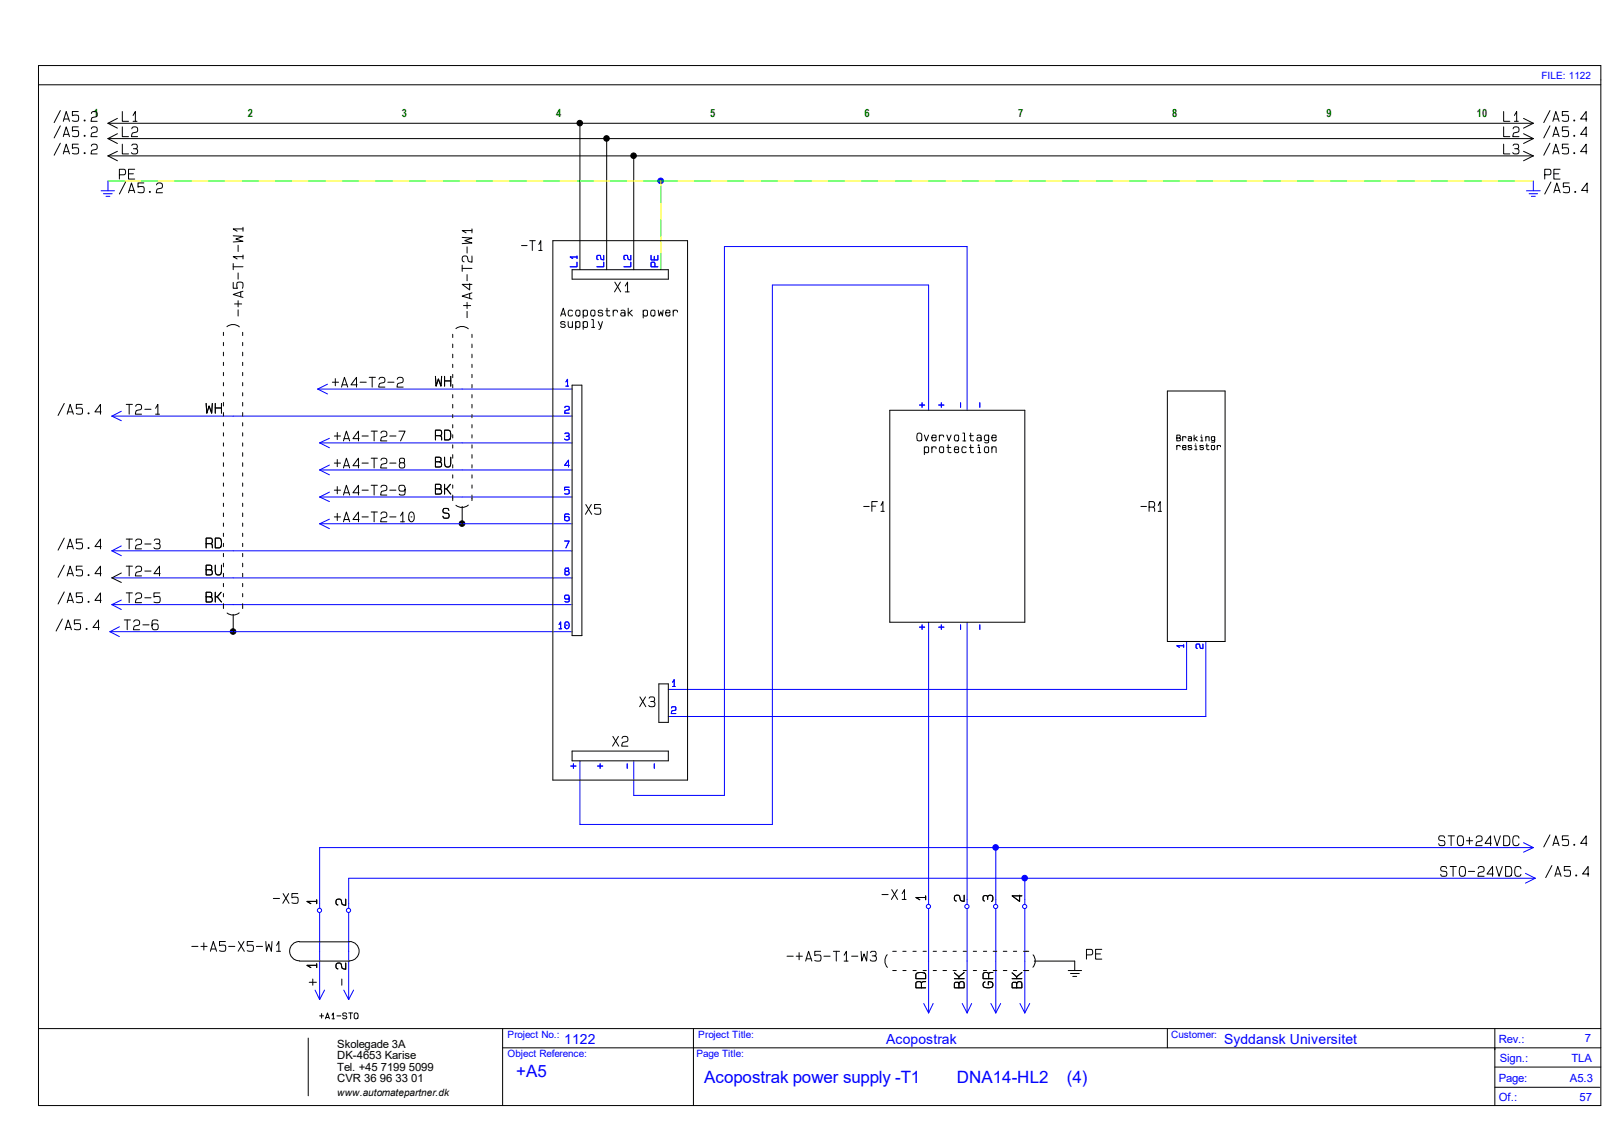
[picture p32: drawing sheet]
<svg xmlns="http://www.w3.org/2000/svg" width="420mm" height="297mm" viewBox="0 0 420 297" stroke-linecap="round" stroke-linejoin="round" font-family="sans-serif">
<defs><g id="words">
<g font-size="4.4" fill="#00f">
<text x="134" y="279.5">+A5</text>
<text x="182.8" y="281.3">Acopostrak power supply -T1</text>
<text x="248.3" y="281.3">DNA14-HL2</text>
<text x="276.9" y="281.3">(4)</text>
</g>
<g font-size="3.6" fill="#00f">
<text x="146.5" y="271">1122</text>
<text x="230" y="271">Acopostrak</text>
<text x="317.8" y="271">Syddansk Universitet</text>
</g>
<g font-size="2.9" fill="#008000">
<text x="24.3" y="30.5">1</text>
<text x="64.3" y="30.5">2</text>
<text x="104.3" y="30.5">3</text>
<text x="144.4" y="30.5">4</text>
<text x="184.3" y="30.5">5</text>
<text x="224.4" y="30.5">6</text>
<text x="264.3" y="30.5">7</text>
<text x="304.3" y="30.5">8</text>
<text x="344.3" y="30.5">9</text>
<text x="383.4" y="30.5">10</text>
</g>
<g font-size="2.9">
<text x="87.5" y="272">Skolegade 3A</text>
<text x="87.5" y="275">DK-4653 Karise</text>
<text x="87.5" y="278">Tel. +45 7199 5099</text>
<text x="87.5" y="281">CVR 36 96 33 01</text>
</g>
<g font-size="2.9" fill="#00f">
<text x="389" y="270.8">Rev.:</text>
<text x="389.3" y="275.8">Sign.:</text>
<text x="407.9" y="275.8">TLA</text>
<text x="411.4" y="270.5">7</text>
<text x="389" y="281">Page:</text>
<text x="407.5" y="281">A5.3</text>
<text x="389" y="285.8">Of.:</text>
<text x="410" y="285.8">57</text>
</g>
<g font-size="2.6" fill="#00f">
<text x="400.1" y="20.4">FILE: 1122</text>
<text x="131.7" y="269.5">Project No.:</text>
<text x="181.3" y="269.5">Project Title:</text>
<text x="304" y="269.5">Customer:</text>
<text x="131.7" y="274.5">Object Reference:</text>
<text x="180.8" y="274.5">Page Title:</text>
</g>
<text font-size="2.6" x="87.5" y="284.5">www.automatepartner.dk</text>
</g></defs>
<g fill="none" stroke="#000" stroke-width=".26">
<path d="M10 17h405.5v270h-405.5zM10 22h405.5M10 267h405.5M80 269.5v15M130.5 267v20M130.5 272h285M180 267v20M303 267v5M388 277h27.5M388 267v20M388 282.3h27.3"/>
<circle cx="119.9" cy="135.9" r=".72"/>
<circle cx="60.5" cy="164" r=".72"/>
</g>
<g fill="#000">
<circle cx="119.9" cy="135.9" r=".72"/>
<circle cx="60.5" cy="164" r=".72"/>
</g>
<circle cx="266" cy="228" r=".72" fill="#00f"/>
<circle cx="266" cy="228" r=".72" fill="none" stroke="#00f" stroke-width=".26"/>
<circle cx="258.4" cy="220" r=".72" fill="#00f"/>
<circle cx="258.4" cy="220" r=".72" fill="none" stroke="#00f" stroke-width=".26"/>
<circle cx="171.5" cy="46.9" r=".72" fill="#00f"/>
<g fill="none" stroke="#00f" stroke-width=".26">
<path d="M26.2 49.5h3.5M26.8 50.3h2.3M27.5 51h1M28 47v2.5M396.2 49.5h3.6M396.9 50.3h2.2M397.5 51h1M398 47v2.5M149.8 68.1v1.2h-1.8M149.8 66.7h-1.8l.7 .4M149.8 66.5v.6M156.7 68.1v1.2h-1.8"/>
<path d="M156.7 66.3v1.2l-.7-.2-.1-.8-.3-.2a.58 .58 0 0 0-.7 .4 .58 .58 0 0 0 .4 .7M163.7 68.1v1.2h-1.7M163.7 66.3v1.2l-.6-.2-.2-.8-.3-.2a.58 .58 0 0 0-.6 .4 .58 .58 0 0 0 .3 .7M169 66.3v1.2h1.8v-1.2M169.8 66.5v1M170 69.3v-1l-.2-.2h-.6l-.2 .1v1.1h1.8M85 99.7l-2.5 1.3M146.9 99.1l.4-.6v1.7M29 108h119.5M29 108l2.5 1.2M31.5 106.8l-2.5 1.2M82.5 101h66"/>
<path d="M82.5 101l2.5 1.3M83 115h65.5M83 115l2.5 1.2M85.5 113.8l-2.5 1.2M146.6 105.8a.61 .61 0 0 1 .8-.3 .61 .61 0 0 1 .3 .8l-1 .3-.1 .7h1.1M146.6 112.6l.1-.2h.9l.1 .4-.1 .4-.6 .1M146.9 100.2h.7M147.3 113.3l.4 .2a.65 .65 0 0 1-.3 .8 .65 .65 0 0 1-.8-.3M238.7 105.2h1.3M239.4 104.6v1.1M241 106.5v-32.5h-40.5v140h-50v-16.5M243.7 105.2h1.3"/>
<path d="M244.3 104.6v1.1M249.3 104.6v1.1M251 106.5v-42.5h-63v142.5h-23.5v-9M254.3 104.6v1.1M83 122h65.5M83 129h65.5M83 136h65.5M83 122l2.5 1.3M83 129l2.5 1.2M83 136l2.5 1.2M85.5 120.7l-2.5 1.3M85.5 127.8l-2.5 1.2"/>
<path d="M85.5 134.8l-2.5 1.2M147.7 120.8h-1.1l1-1.3v1.7M147.7 126.5h-1.1v.8l.3-.2 .8 .2v.8l-.3 .2-.8-.1M147.7 133.6l-.1-.2h-.9l-.1 .5v1.1l.4 .2 .7-.2v-.7l-.1-.1-.7-.1-.3 .4M29 143h119.5M29 150h119.5M29 157h119.5M29 143l2.5 1.3M29 157l2.5 1.2M31.5 141.7l-2.5 1.3M31.5 155.8l-2.5 1.2M146.6 140.5h1.1l-.8 1.7"/>
<path d="M147 148.3l-.4 .2v.6l.8 .2 .3-.2v-.4l-.1-.4h-.3M147.7 155.2l-.1 .3h-.9l-.1-.3 .1-.7h.9l.1 1.6-.3 .2-.8-.2M28.5 164h120M28.5 164l2.5 1.3M31 162.7l-2.5 1.3M145.1 162.1l.4-.6v1.7M145.1 163.2h.7M146.7 161.6l.2-.1a.91 .91 0 0 1 .9 .7 .91 .91 0 0 1-.6 1l-.6-.4zM147.1 162.3h.1M174.6 177.1l.4-.7v1.8M174.6 178.2h.7M238.7 162.8h1.3"/>
<path d="M239.4 162.2v1.2M241 161.5v73.3M243.7 162.8h1.3M244.3 162.2v1.2M249.3 162.2v1.2M251 161.5v73.3M254.3 162.2v1.2M307.3 167.6h-1.8l.7 .5M307.3 167.4v.7M308 166.5v12.5h-134.5M312.3 167.2v1.2l-.7-.2-.2-.8-.3-.2a.58 .58 0 0 0-.6 .4 .58 .58 0 0 0 .3 .7M313 166.5v19.5h-139.5"/>
<path d="M148.2 198.9h1.3M148.8 198.3v1.2M155.1 198.9h1.4M155.8 198.3v1.2M162.8 198.3v1.2M169.8 198.3v1.2M174.3 183.8a.61 .61 0 0 1 .8-.3 .61 .61 0 0 1 .3 .8l-1 .3-.2 .7h1.2M395.5 218.8l2.5 1.2M83 237v22.5M90.5 237v22.5M241 236.1v26.9M251 236.1v26.9"/>
<path d="M258.5 220v14.8M258.5 236.1v26.9M266 228v6.8M266 236.1v26.9M396 226.7l2.5 1.3M398 220h-315v15.8M398 220l-2.5 1.2M398.5 228h-308v7.8M398.5 228l-2.5 1.3M81.8 257l1.2 2.5M84.2 257l-1.2 2.5M89.2 257l1.3 2.5"/>
<path d="M91.8 257l-1.3 2.5M239.8 260.5l1.2 2.5M242.2 260.5l-1.2 2.5M249.8 260.5l1.2 2.5M252.2 260.5l-1.2 2.5M257.2 260.5l1.3 2.5M259.8 260.5l-1.3 2.5M264.8 260.5l1.2 2.5M267.3 260.5l-1.3 2.5"/>
<circle cx="171.5" cy="46.9" r=".72"/>
<circle cx="147.1" cy="147.9" r=".52"/>
<circle cx="82.9" cy="236.3" r=".55"/>
<circle cx="90.5" cy="236.3" r=".55"/>
<circle cx="241" cy="235.3" r=".55"/>
<circle cx="251" cy="235.3" r=".55"/>
<circle cx="258.4" cy="235.3" r=".55"/>
<circle cx="266" cy="235.3" r=".55"/>
</g>
<g fill="#000">
<circle cx="150.5" cy="32" r=".72"/>
<circle cx="157.4" cy="35.9" r=".72"/>
<circle cx="164.5" cy="40.4" r=".72"/>
</g>
<g fill="none" stroke="#000" stroke-width=".26">
<path d="M15.7 28.7l-1.6 3.1M15.7 32.7l-1.6 3.1M15.7 37.2l-1.6 3.1M16.4 31.5l.8-2.5 .8 2.5M16.4 35.5l.8-2.6 .8 2.6M16.4 40l.8-2.6 .8 2.6M16.6 30.9h1.3M16.6 34.9h1.3M16.6 39.4h1.3M20.3 29h-1.5v1.1l.5-.2 1 .2v1.1a1.19 1.19 0 0 1-1.5 .1M20.3 32.9h-1.5v1.1l.5-.1 1 .1v1.2a1.19 1.19 0 0 1-1.5 .1M20.3 37.4h-1.5v1.1l.5-.1 1 .1v1.2a1.19 1.19 0 0 1-1.5 .1"/>
<path d="M23.7 29.5l.1-.3a.87 .87 0 0 1 1.4 .3v.5l-.2 .3-1.1 .3-.3 .9h1.6M23.7 33.4l.1-.2a.87 .87 0 0 1 1.4 .2v.6l-.2 .3-1.1 .2-.3 1h1.6M23.7 37.9l.1-.2a.87 .87 0 0 1 1.4 .2v.5l-.2 .4-1.1 .2-.3 1h1.6M28 32h370M28 36h370M28 32l2.5 1.3M28 36l2.5 1.3M30.5 30.7l-2.5 1.3M30.5 34.7l-2.5 1.3M30.5 39.3l-2.5 1.2M31.7 29v2.5h1.7M31.7 32.9v2.6h1.7"/>
<path d="M31.7 37.4v2.6h1.7M34.2 33.4l.1-.2a.87 .87 0 0 1 1.4 .2v.6l-.2 .3-1.1 .2-.3 1h1.6M34.2 37.8l.3-.4h.7l.3 .1 .1 .4a.49 .49 0 0 1-.4 .7h-.6M34.5 30l.6-1v2.5M34.5 31.5h1.1M35.2 38.6a.7 .7 0 0 1 .6 .7 .7 .7 0 0 1-.6 .7l-.9-.1-.2-.3M150.5 32v38M157.5 36v34M390.3 29v2.5h1.6M390.3 32.9v2.6h1.6M390.3 37.4v2.6h1.6M392.8 33.4l.1-.2a.87 .87 0 0 1 1.4 .2v.6l-.3 .3-1.1 .2-.2 1h1.6"/>
<path d="M392.8 37.8l.3-.4h.7l.2 .1 .2 .4a.49 .49 0 0 1-.4 .7h-.6M393.1 30l.6-1v2.5M393.1 31.5h1M393.8 38.6a.7 .7 0 0 1 .5 .7 .7 .7 0 0 1-.5 .7l-.9-.1-.2-.3M395.5 30.7l2.5 1.3M395.5 34.7l2.5 1.3M395.5 39.3l2.5 1.2M398 32l-2.5 1.3M398 36l-2.5 1.3M402.3 28.7l-1.6 3.1M402.3 32.7l-1.6 3.1M402.3 37.2l-1.6 3.1"/>
<path d="M403.1 31.5l.8-2.5 .8 2.5M403.1 35.5l.8-2.6 .8 2.6M403.1 40l.8-2.6 .8 2.6M403.3 30.9h1.2M403.3 34.9h1.2M403.3 39.4h1.2M407.1 29h-1.5v1.1l.5-.2 1 .2v1.1a1.19 1.19 0 0 1-1.5 .1M407.1 32.9h-1.5v1.1l.5-.1 1 .1v1.2a1.19 1.19 0 0 1-1.5 .1M407.1 37.4h-1.5v1.1l.5-.1 1 .1v1.2a1.19 1.19 0 0 1-1.5 .1M411.9 30.9h-1.6l1.4-1.9v2.5M411.9 34.9h-1.6l1.4-2v2.6M411.9 39.4h-1.6l1.4-2v2.6"/>
<path d="M28 40.5h370M28 40.5l2.5 1.2M31 45.4l1.4-.1 .2-.3-.2-1-1.4-.1v2.6M32.6 47.2l-1.6 3.2M33.4 45.1h1.2M33.4 50l.7-2.5 .9 2.5M33.5 49.4h1.3M35 43.9h-1.6v2.6h1.6M37.3 47.5h-1.5v1.1l.5-.2 1 .2v1.2a1.19 1.19 0 0 1-1.5 .1M40.6 48l.1-.2a.87 .87 0 0 1 1.5 .2v.5l-.3 .4-1.1 .2-.2 .9h1.6M63.1 59.4h-2.6l1.1 .6M63.1 59v1"/>
<path d="M122.5 59.9h-2.5l1 .6M122.5 59.4v1.1M164.5 40.5v29.5M398 40.5l-2.5 1.2M401 45.4l1.4-.1 .2-.3-.2-1-1.4-.1v2.6M402.6 47.2l-1.6 3.2M403.4 45.1h1.2M403.4 50l.7-2.5 .9 2.5M403.5 49.4h1.3M405 43.9h-1.6v2.6h1.6M407.3 47.5h-1.5v1.1l.5-.2 1 .2v1.2a1.19 1.19 0 0 1-1.5 .1M412.2 49.4h-1.7l1.5-1.9v2.5"/>
<path d="M60.5 73.3v1.5h1.1l-.1-.5 .1-1h1.2a1.19 1.19 0 0 1 .1 1.5M60.5 68.4v1.6M60.5 69.3h2.6M60.5 61.2l2.6 .2-1.9 .7 1.9 .6-2.6 .1M60.9 78.9h1.8M61.8 78.1v1.6M61.8 70.9v1.6M61.8 63.7v1.6M62.5 75.8v1.2M63.1 75.6l-2.6 .9 2.6 .7M63.1 66.6h-2.6l1.1 .6M63.1 66.2v1"/>
<path d="M120 68.8v1.6M120 69.7h2.5M120 61.6l2.5 .2-1.9 .7 1.9 .6-2.5 .1M120.3 79.3h1.9M121.2 78.5v1.6M121.2 71.3v1.6M121.2 64.1v1.6M121.9 76.2v1.3M121.9 73.7v1.6l-1.9-1.5h2.5M122.5 76l-2.5 .9 2.5 .7M122.5 66.5v1.6l-.9-.3-.4-1.3h-.7l-.4 .2a.86 .86 0 0 0 .4 1.3M135.4 63.8h1.4"/>
<path d="M137.5 62.5h1.4M138.2 62.5v2.5M139.9 63.5l.5-1v2.5M139.9 65h.8M143.5 62.5h35v140h-35zM148.5 70h25v2.5h-25zM159.6 73.2l1.5 2.6M161 73.2l-1.5 2.6M162.3 74.3l.6-1.1v2.6M162.3 75.8h1M58 86.3v.8M58 88.9v.8"/>
<path d="M58 91.4v1M58 94.1v.8M58 96.7v.8M58 99.3v.9M58.9 84.8a2.5 2.5 0 0 1 3.2 .1M61.8 80.4v1.6M63 86.3v.8M63 88.9v.8M63 91.4v1M63 94.1v.8M63 96.7v.8M63 99.3v.9"/>
<path d="M86.3 99.2h1.6M87 98.3v1.9M88.8 99.9h1.3M92.7 99.9h-1.6l1.4-1.9v2.5M93.5 99.2h1.6M95.8 98h1.7M96.6 98v2.5M98.4 98.5l.1-.3a.87 .87 0 0 1 1.4 .3v.5l-.2 .3-1.1 .3-.3 .9h1.6M100.7 99.2h1.6M103.1 98.5l.1-.3a.87 .87 0 0 1 1.4 .3v.5l-.2 .3-1.1 .3-.3 .9h1.6M113 97.7l.2 2.5 .6-1.8 .7 1.8 .1-2.5M115.4 97.7v2.5"/>
<path d="M115.4 98.9h1.6M117 97.7v2.5M117.5 86.8v.8M117.5 89.3v1M117.5 91.9v1M117.5 94.6v.8M117.5 97.2v.8M117.5 99.8v.9M118.3 85.3a2.5 2.5 0 0 1 3.3 .1M121.2 80.9v1.6M122.5 86.8v.8M122.5 89.3v1"/>
<path d="M122.5 91.9v1M122.5 94.6v.8M122.5 97.2v.8M122.5 99.8v.9M145.5 82l.7-2 .6 2M145.7 81.5h.9M146.6 83.7l-.3-.2h-.4l-.4 .2 .2 .5h.9l.1 .3-.1 .4-.7 .1-.4-.3M147.5 83.5l.2 1.4h.8l.1-.4M148.5 100h2.5v65h-2.5zM148.6 80.8l-.3-.3h-.5l-.3 .5 .2 1h.6l.3-.2M148.6 83.5v1.5M149.4 84l.4-.5 .7 .1v1.2l-.3 .2h-.4l-.4-.5"/>
<path d="M149.4 83.5v2M149.6 80.6h.9v1.4h-.9l-.2-.5zM151.4 81l.3-.5h.4l.4 .3-.1 1.2h-.7l-.3-.5M151.4 80.5v2.1M151.4 84l.3-.5 .7 .1 .1 1.2-.4 .2h-.4l-.3-.5M151.4 83.5v2M153.5 80.6h.8v1.4h-.8l-.2-.5zM153.6 85h.7M153.6 83h.4v2M155.3 83.5l.7 1.5M156.4 80.8l-.4-.3h-.4l-.3 .3 .1 .4 .9 .1 .2 .2-.2 .5h-.7l-.3-.3M156.4 83.5l-.5 1.7-.5 .3"/>
<path d="M157.2 80.7h1M157.6 80v1.9l.3 .1h.4M159.2 81l.3-.5 .7 .1 .1 .4M159.2 80.5v1.5M161.2 80.7l.6-.2 .4 .3v1.2M162.2 81.5l-.1-.3h-.8l-.2 .3 .4 .5h.6l.1-.3M163.1 80v2M163.1 81.2h.2l.9 .8M164.1 80.5l-.8 .7M167 81l.3-.5h.4l.4 .3-.1 1.2h-.7l-.3-.5M167 80.5v2.1M169.1 80.6h.8v1.4h-.8l-.2-.5z"/>
<path d="M170.9 80.5l.2 1.5 .4-1.1 .5 1.1 .1-1.5M172.8 81.2h1.1v-.4l-.3-.3-.6 .1-.2 .4 .1 .8 .2 .2h.5h.2l.1-.5M174.8 81l.3-.5 .7 .1 .1 .4M174.8 80.5v1.5M16.7 104.7l-1.6 3.2M17.4 107.5l.8-2.5 .8 2.5M17.6 106.9h1.3M21.3 105h-1.5v1.1l.5-.2 1 .2v1.2a1.19 1.19 0 0 1-1.5 .1M26.2 106.9h-1.6l1.5-1.9v2.5M32.8 105h1.6M33.5 105v2.5M35.2 105.5l.1-.3a.87 .87 0 0 1 1.4 .3v.5l-.2 .3-1.1 .3-.3 .9h1.6"/>
<path d="M37.6 106.3h1.6M40.4 106l.6-1v2.5M40.4 107.5h1M53.5 104.7l.2 2.6 .6-1.9 .6 1.9 .2-2.6M55.9 104.7v2.6M55.9 105.9h1.6M57.5 104.7v2.6M58 101.9v.9M58 104.5v.9M58 107.1v.9M58 109.7v.9M58 112.4v.8"/>
<path d="M58 115v.8M58 117.5v.9M63 101.9v.9M63 104.5v.9M63 107.1v.9M63 109.7v.9M63 112.4v.8M63 115v.8M63 117.5v.9M86.8 113.2h1.6M87.5 112.3v1.8M87.5 119.3v1.9"/>
<path d="M88.6 100.5l.8-2.5 .9 2.5M89.2 114.5l.7-2.6 .9 2.6M89.3 113.9h1.3M93.2 113.9h-1.6l1.4-2v2.6M94 113.2h1.6M96.4 111.9h1.6M96.4 119h1.6M97.1 111.9v2.6M97.1 119v2.5M98.9 112.4l.1-.2a.87 .87 0 0 1 1.4 .2v.5l-.2 .4-1.1 .2-.3 1h1.6M98.9 119.5l.1-.3a.87 .87 0 0 1 1.4 .3v.5l-.2 .3-1.1 .3-.3 .9h1.6M101.2 113.2h1.6"/>
<path d="M103.5 111.9h1.7l-1.2 2.6M103.7 119.2l.4-.2h.5a.68 .68 0 0 1 0 1.1l-.9-.1zM113 119.9h1l.5-.2v-.2a.52 .52 0 0 0-.4-.8h-1.1v2.5h1a.68 .68 0 0 0 .6-.6 .68 .68 0 0 0-.6-.7M113 113.1l1.5-.1 .1-.3-.1-.9-1.5-.1v2.5M114.2 113.1l.4 .3v.8M115.4 118.7v1.6a.82 .82 0 0 0 .8 1 .82 .82 0 0 0 .8-1v-1.6M115.4 111.7l1.3 .1 .2 .4 .1 1.1a.78 .78 0 0 1-.6 .9h-1zM117.5 102.4v.9M117.5 105v.9M117.5 107.6v.9M117.5 110.2v.9M117.5 112.9v.8"/>
<path d="M117.5 115.5v.8M117.5 118v1M122.5 102.4v.9M122.5 105v.9M122.5 107.6v.9M122.5 110.2v.9M122.5 112.9v.8M122.5 115.5v.8M122.5 118v1M231 106.5h35v55h-35zM238.1 112.7l.2-.2a.65 .65 0 0 1 .7 0 .65 .65 0 0 1 .3 .7l-.1 1.1-.4 .2-.5-.1-.3-.7zM239.9 112.9l.6 1.6 .5-1.6"/>
<path d="M239.9 116.5l.4-.5 .7 .1v.1v1.2l-.7 .1-.4-.5M239.9 116v2M241.9 113.6h1.1v-.4l-.3-.3-.6 .1-.2 .5 .1 .7 .2 .3h.5l.2-.1 .1-.4M241.9 116.5l.3-.5 .7 .1 .1 .4M241.9 116v1.5M243.8 113.5l.4-.6 .7 .1v.5M243.8 112.9v1.6M244 116.1h.9v1.3h-.9l-.2-.4zM245.8 112.9l.5 1.6 .6-1.6M245.8 116.2h1M246.1 115.5v1.8l.4 .2 .4-.1M247.7 116.7h1.1v-.6l-.3-.1-.6 .1-.2 .9 .4 .5 .7-.1v-.4"/>
<path d="M247.9 113h.9v1.4h-.9l-.2-.4zM249.9 114.5h.8M249.9 112.4h.5v2.1M250.8 116.2l-.1-.1-.7-.1-.3 .5 .2 .9 .5 .1 .4-.2M251.6 113.1h1M251.6 116.2h1M252 112.4v1.9l.3 .2 .4-.1M252 115.5v1.8l.3 .2 .4-.1M253.7 113.1l.6-.2 .4 .3v1.3M253.8 117.5h.8M253.8 116.2h.5v1.3M254.7 114l-.1-.4h-.9l-.1 .4 .3 .5 .7-.1 .1-.3"/>
<path d="M255.7 116.1h.8v1.3h-.8l-.2-.4zM256.6 113.5l-.1-.5-.2-.1a.72 .72 0 0 0-.8 .9 .72 .72 0 0 0 1 .5l.1-.4M256.6 112.9l-.1 2-.6 .1-.3-.2M257.5 113.6h1.1l-.1-.6-.3-.1-.6 .1-.1 1 .3 .5 .7-.1 .1-.4M257.5 116v1.5M257.5 116.5l.3-.5 .7 .1 .1 1.4M303 101.5h15v65h-15zM305.5 113.7l.8-.2 .1-.2-.2-.4h-.7v1.6h.6l.4-.3v-.2l-.4-.3M305.5 116l.1-.3h.6l.1 .3M305.5 115.7v1.1M307 113.7l.2-.3h.6v.3M307 113.4v1.1"/>
<path d="M307 116.2h.8v-.5h-.7l-.1 .9 .6 .2 .2-.4M308.4 113.5l.7-.1 .2 .1v1M309.3 114.1l-.3-.3-.6 .2v.3l.3 .2h.3l.3-.3M309.3 115.8l-.1-.1h-.8v.4l.9 .1 .1 .3-.2 .2-.5 .1-.3-.3M310 112.9v1.6M310 113.9l.8 .6M310.1 116.8h.6M310.1 115.7h.4v1.1M310.7 113.4l-.6 .5M311.7 114.5h.6M311.7 113.5h.3v1M312.3 115.8v-.1h-.8v.4l.8 .1 .1 .3-.1 .2-.6 .1-.2-.3"/>
<path d="M313 113.4v1.1M313 113.7l.1-.3h.7l.1 1.1M313 115.7h.8M313.3 115.2v1.4l.2 .2 .4-.1M314.5 115.7h.7v1l-.5 .1-.2-.2zM315.3 113.7l-.1-.3h-.5a.53 .53 0 0 0-.2 .7 .53 .53 0 0 0 .7 .2l.1-.3M315.3 113.4l-.1 1.4-.7-.1M316 116l.1-.3h.6l.1 .3M316 115.7v1.1M16.7 139.7l-1.6 3.1M21.3 140h-1.5v1.1l.5-.2 1 .2v1.1a1.19 1.19 0 0 1-1.5 .1M32.8 140h1.6"/>
<path d="M33.5 140v2.5M55.9 139.7l1.2 .1 .3 .4 .1 1.1a.78 .78 0 0 1-.6 .9h-1zM58 120.1v1M58 122.8v.8M58 125.4v.8M58 128v.9M58 130.6v.9M58 133.2v.9M58 135.8v.9M58 138.4v.9M63 120.1v1M63 122.8v.8"/>
<path d="M63 125.4v.8M63 128v.9M63 130.6v.9M63 133.2v.9M63 135.8v.9M63 138.4v.9M86.8 120.2h1.6M86.8 127.3h1.6M86.8 134.2h1.6M87.5 126.3v1.9M87.5 133.3v1.8M89.2 121.5l.7-2.5 .9 2.5"/>
<path d="M89.2 128.5l.7-2.5 .9 2.5M89.2 135.5l.7-2.6 .9 2.6M89.3 120.9h1.3M89.3 127.9h1.3M89.3 134.9h1.3M93.2 120.9h-1.6l1.4-1.9v2.5M93.2 127.9h-1.6l1.4-1.9v2.5M93.2 134.9h-1.6l1.4-2v2.6M94 120.2h1.6M94 127.3h1.6M94 134.2h1.6M96.4 126h1.6"/>
<path d="M96.4 132.9h1.6M97.1 126v2.5M97.1 132.9v2.6M98.9 126.5l.1-.3a.87 .87 0 0 1 1.4 .3v.5l-.2 .3-1.1 .3-.3 .9h1.6M98.9 133.4l.1-.2a.87 .87 0 0 1 1.4 .2v.5l-.2 .4-1.1 .2-.3 1h1.6M101.2 120.2h1.6M101.2 127.3h1.6M101.2 134.2h1.6M104 133.9l.6-1v2.6M104 135.5h1M104.1 120.1a.74 .74 0 0 0-.5 .7 .74 .74 0 0 0 .5 .7h.5a.74 .74 0 0 0 .5-.7 .74 .74 0 0 0-.5-.7M105.2 127l-.1 .3a1.02 1.02 0 0 1-1.5 0v-1.1a1.07 1.07 0 0 1 1.3-.1 2.5 2.5 0 0 1 .2 2.2 1.02 1.02 0 0 1-1.5 0"/>
<path d="M106.3 133.3l.4-.4a1.41 1.41 0 0 1 .4 2.5h-.6a1.9 1.9 0 0 1-.2-2.1zM106.7 134.2h.2M113 126.9h1l.5-.2v-.2a.52 .52 0 0 0-.4-.8h-1.1v2.6h1a.68 .68 0 0 0 .6-.7 .68 .68 0 0 0-.6-.7M115.4 125.7v2.6M115.4 126.9h.5l1.1 1.4M116.5 132.5l-.2-.4-.2-.1-1 .1-.1 .4a.49 .49 0 0 0 .4 .7l1 .2 .2 .4a.6 .6 0 0 1-.5 .7h-1l-.1-.5M116.9 125.7l-1 1.2M117.5 120.7v.8M117.5 123.3v.8M117.5 125.9v.8M117.5 128.5v1.5M120 131.5v4.5"/>
<path d="M121.6 131.1a2.5 2.5 0 0 1-3.3 .1M122.5 120.7v.8M122.5 123.3v.8M122.5 125.9v.8M122.5 128.5v1.5M152.1 131l1.5 2.5M153.5 131l-1.5 2.5M155.9 131h-1.6v1.1l.6-.2 1 .2v1.2a1.19 1.19 0 0 1-1.6 .1M224.2 131.5h1.4M226.3 131.4h1M227.8 130.2h-1.5v2.6M228.7 131.2l.5-1v2.6"/>
<path d="M228.7 132.8h.8M296.2 131.5h1.4M298.3 131.7h1l.3-.3 .1-.7-.2-.4-1.2-.1v2.6M299.3 131.7l.3 .2 .1 .9M300.7 131.2l.5-1v2.6M300.7 132.8h.8M16.7 146.7l-1.6 3.2M16.7 153.7l-1.6 3.1M17.4 142.5l.8-2.5 .8 2.5M17.4 149.5l.8-2.5 .8 2.5M17.4 156.5l.8-2.6 .8 2.6M17.6 141.9h1.3"/>
<path d="M17.6 148.9h1.3M17.6 155.9h1.3M21.3 147h-1.5v1.1l.5-.2 1 .2v1.2a1.19 1.19 0 0 1-1.5 .1M21.3 153.9h-1.5v1.1l.5-.1 1 .1v1.2a1.19 1.19 0 0 1-1.5 .1M26.2 141.9h-1.6l1.5-1.9v2.5M26.2 148.9h-1.6l1.5-1.9v2.5M26.2 155.9h-1.6l1.5-2v2.6M31.5 148.8l-2.5 1.2 2.5 1.2M32.8 147h1.6M32.8 153.9h1.6M33.5 147v2.5M33.5 153.9v2.6"/>
<path d="M35.2 140.5l.1-.3a.87 .87 0 0 1 1.4 .3v.5l-.2 .3-1.1 .3-.3 .9h1.6M35.2 147.5l.1-.3a.87 .87 0 0 1 1.4 .3v.5l-.2 .3-1.1 .3-.3 .9h1.6M35.2 154.4l.1-.2a.87 .87 0 0 1 1.4 .2v.5l-.2 .4-1.1 .2-.3 1h1.6M37.6 141.2h1.6M37.6 148.3h1.6M37.6 155.2h1.6M40 140.3l.4-.3h.7h.2l.2 .5a.49 .49 0 0 1-.4 .6h-.6M41.1 141.1a.7 .7 0 0 1 .5 .7 .7 .7 0 0 1-.5 .7l-1-.1-.1-.2M41.5 153.9h-1.5v1.1l.5-.1 1 .1v1.2a1.19 1.19 0 0 1-1.5 .1M41.6 148.9h-1.6l1.4-1.9v2.5M53.5 154.9h1l.4-.1v-.3a.52 .52 0 0 0-.3-.7h-1.1v2.5h1a.68 .68 0 0 0 .6-.7 .68 .68 0 0 0-.6-.7M53.5 147.9h1l.4-.2v-.2a.52 .52 0 0 0-.3-.8h-1.1v2.6h1a.68 .68 0 0 0 .6-.7 .68 .68 0 0 0-.6-.7"/>
<path d="M53.5 141.1h1.4l.2-.4-.2-.9-1.4-.1v2.5M54.7 141.1l.3 .3 .1 .8M55.9 153.8v2.5M55.9 154.9h.5l1.1 1.4M55.9 146.7v1.6a.82 .82 0 0 0 .8 1 .82 .82 0 0 0 .8-1v-1.6M57.4 153.8l-1 1.1M58 141.1v.8M58 143.7v.8M58 146.2v1M58 148.8v1M58 151.5v.8M58 154.1v.8"/>
<path d="M58 156.7v1.3M60.5 159.5v4.5M62.1 159.1a2.5 2.5 0 0 1-3.2 0M63 141.1v.8M63 143.7v.8M63 146.2v1M63 148.8v1M63 151.5v.8M63 154.1v.8M63 156.7v1.3M16.2 160.7l-1.6 3.1M16.9 163.5l.8-2.5 .8 2.5"/>
<path d="M17.1 162.9h1.3M20.8 161h-1.5v1.1l.5-.2 1 .2v1.1a1.19 1.19 0 0 1-1.5 .1M25.7 162.9h-1.6l1.5-1.9v2.5M32.3 161h1.6M33 161v2.5M34.7 161.5l.1-.3a.87 .87 0 0 1 1.4 .3v.5l-.2 .3-1.1 .3-.3 .9h1.6M37.1 162.2h1.6M41 161.2a1.02 1.02 0 0 0-1.5 0 2.25 2.25 0 0 0 .2 2.2 1.07 1.07 0 0 0 1.3-.2v-1a1.02 1.02 0 0 0-1.5 0v.3M171 177.5h2.5v10h-2.5zM148.5 195h25v2.5h-25zM159.1 191.2l1.5 2.5M160.5 191.2l-1.5 2.5"/>
<path d="M161.5 191.7v-.3a.87 .87 0 0 1 1.5 .3v.5l-.3 .3-1.1 .3-.2 .9h1.6M166.1 180.9l1.5 2.6M167.6 180.9l-1.6 2.6M168.5 181.3l.3-.4h.7l.3 .1 .1 .4a.49 .49 0 0 1-.4 .7h-.6M169.5 182.1a.7 .7 0 0 1 .5 .7 .7 .7 0 0 1-.5 .7l-.9-.1-.2-.3M375 217.5l-.2-.4-.2-.1-1 .1-.1 .4a.49 .49 0 0 0 .4 .7l1 .2 .2 .4a.6 .6 0 0 1-.5 .7h-1l-.1-.5M375.9 217h1.6M376.7 217v2.5M378.5 217.3l.4-.3 .7 .1 .2 .4 .1 1.1a.82 .82 0 0 1-.8 1 .82 .82 0 0 1-.8-1zM380.7 218.3h1.6M381.4 217.3v1.9M383.2 217.5l.1-.2a.87 .87 0 0 1 1.4 .2v.5l-.2 .4-1.1 .2-.3 .9h1.6"/>
<path d="M387.1 218.9h-1.6l1.4-1.9v2.5M387.9 217l.7 2.5 .9-2.5M390.3 217h1l.5 .3 .1 1.3a.78 .78 0 0 1-.6 .9h-1zM394.3 217.6l-.1-.3a.94 .94 0 0 0-1.3 0l-.2 1.3a.78 .78 0 0 0 .6 .9h.7l.3-.5M402.3 216.7l-1.6 3.2M403.1 219.5l.8-2.5 .8 2.5M403.3 218.9h1.2M407.1 217h-1.5v1.1l.5-.2 1 .2v1.2a1.19 1.19 0 0 1-1.5 .1M411.9 218.9h-1.6l1.4-1.9v2.5M71 233.3h1.6M73.5 232l1.5 2.5M74.9 232l-1.5 2.5"/>
<path d="M77.3 232h-1.5v1.1l.5-.2 1 .2v1.2a1.19 1.19 0 0 1-1.5 .1M82.2 234h-2.5l1 .6M82.2 233.6v1M89.7 233.4v1.6l-.9-.2-.4-1.3-.7-.1-.4 .3a.86 .86 0 0 0 .4 1.3M228.9 232.2h1.6M231.5 231l1.5 2.5M232.9 231l-1.5 2.5M234.2 232l.6-1v2.5M234.2 233.5h1M240.3 233h-2.6l1.1 .6M240.3 232.6v1M250.3 232.4v1.6l-1-.2-.4-1.3-.7-.1-.4 .3a.86 .86 0 0 0 .4 1.2"/>
<path d="M256.4 233.5v-.6a.62 .62 0 0 0-.6-.4 .62 .62 0 0 0-.6 .4v.7l.3 .3M256.4 232.9a.7 .7 0 0 1 .6-.5 .7 .7 0 0 1 .7 .5l-.1 .9-.2 .2M264.7 232.4v1.6l-2-1.4h2.6M375.5 225.5l-.2-.5h-.2h-1l-.1 .5a.49 .49 0 0 0 .4 .6l1 .2 .2 .4a.6 .6 0 0 1-.5 .8l-1-.1-.1-.4M376.4 225h1.6M377.2 225v2.5M379 225.2l.4-.2h.7l.2 .5 .1 1.1a.82 .82 0 0 1-.8 .9 .82 .82 0 0 1-.8-.9zM381.2 226.2h1.6M383.7 225.5l.1-.3a.87 .87 0 0 1 1.4 .3v.5l-.2 .3-1.1 .3-.3 .9h1.6M387.6 226.9h-1.6l1.4-1.9v2.5M388.4 225l.7 2.5 .9-2.5M390.8 225h1l.5 .2 .1 1.4a.78 .78 0 0 1-.6 .9h-1z"/>
<path d="M394.8 225.6l-.1-.4a.94 .94 0 0 0-1.3 0l-.2 1.4a.78 .78 0 0 0 .6 .9l.7-.1 .3-.4M402.8 224.7l-1.6 3.1M403.6 227.5l.8-2.5 .8 2.5M403.8 226.9h1.2M407.6 225h-1.5v1.1l.5-.2 1 .2v1.1a1.19 1.19 0 0 1-1.5 .1M412.4 226.9h-1.6l1.4-1.9v2.5M49.8 245.7h1.6M52.2 245.7h1.6M52.9 244.8v1.8M54.6 247l.8-2.6 .8 2.6M54.8 246.4h1.2M58.5 244.4h-1.5v1.1l.5-.1 1 .1v1.2a1.19 1.19 0 0 1-1.5 .1"/>
<path d="M59.4 245.7h1.6M61.9 244.4l1.5 2.6M63.3 244.4l-1.5 2.6M65.7 244.4h-1.5v1.1l.5-.1 1 .1v1.2a1.19 1.19 0 0 1-1.5 .1M66.5 245.7h1.7M69 244.4l.2 2.6 .6-1.9 .6 1.9 .2-2.6M71.8 245.4l.6-1v2.6M71.8 247h1M77.7 249.5h13.1M77.7 244.5h13.1M77.7 244.4a2.5 2.5 0 0 0-2.5 2.5 2.5 2.5 0 0 0 2.5 2.5M80.3 255h1.8"/>
<path d="M81.2 254.2v1.6M82.2 250.6h-2.5l1 .6M82.2 250.2v1M88.7 254.2v1.6M89.7 250v1.6l-.9-.2-.4-1.3-.7-.1-.4 .3a.86 .86 0 0 0 .4 1.2M90.8 244.4a2.5 2.5 0 0 1 2.4 2.5 2.5 2.5 0 0 1-2.4 2.5M204.3 248.2h1.6M206.7 248.2h1.6M207.4 247.3v1.9M209.1 249.5l.8-2.5 .8 2.5M209.3 248.9h1.3M213 247h-1.5v1.1l.5-.2 1 .2v1.2a1.19 1.19 0 0 1-1.5 0"/>
<path d="M213.9 248.2h1.6M216.3 247h1.6M217.1 247v2.5M219.1 248l.6-1v2.5M219.1 249.5h1M221.1 248.2h1.6M223.5 247l.2 2.5 .6-1.8 .7 1.8 .1-2.5M226 247.3l.3-.3h.7l.2 .1 .2 .4a.49 .49 0 0 1-.4 .7h-.6M227 248.2a.7 .7 0 0 1 .5 .6 .7 .7 0 0 1-.5 .7l-.9-.1-.2-.2M230.3 247.8a2.5 2.5 0 0 0 0 3.3M231.7 252h1M231.7 247h1"/>
<path d="M234.4 252h.8M234.4 247h.8M237 252h.8M237 247h.8M237.8 252.8l.5-.2 1.1-.1a.78 .78 0 0 1 .9 .6v1h-2.6zM239.2 256.5l-.1-1.5-.3-.2-1 .2-.1 1.5h2.6M239.6 252h.9M239.6 247h.9M240.3 254.8l-.9 .1-.2 .4M242.2 252h.9M242.2 247h.9M244.8 252h.9"/>
<path d="M244.8 247h.9M247.4 252h.8M247.4 247h.8M247.7 254.1h2.6M247.7 252.6l1.2 1M248.9 255.4a.68 .68 0 0 1 .7-.6 .68 .68 0 0 1 .7 .6v1.1h-2.6v-1.1a.73 .73 0 0 1 1.1-.2l.1 1.3M250 252h.9M250 247h.9M250.3 252.5l-1.4 1.1v.5M252.6 252h.9M252.6 247h.9M255.3 252h.8"/>
<path d="M255.3 247h.8M255.7 254.9l-.4 .3v.9l.4 .3 1.1 .1a.85 .85 0 0 0 .9-1 .85 .85 0 0 0-1.2-.7v.9M256.6 254.1l-.1-1.5-.3-.1-.9 .1-.1 1.5h2.5M257.7 252.5l-.8 .1-.3 .3M257.8 252h.9M257.8 247h.9M260.4 252h1M260.4 247h1M262.7 254.1h2.6M262.7 252.6l1.2 1M263.1 252h.8M263.1 247h.8"/>
<path d="M263.9 255.4a.68 .68 0 0 1 .7-.6 .68 .68 0 0 1 .7 .6v1.1h-2.6v-1.1a.73 .73 0 0 1 1.1-.2l.1 1.3M265.3 252.5l-1.4 1.1v.5M265.7 252h1.3M265.7 247h1.3M268.2 247.9a2.5 2.5 0 0 1-.1 3.2M268.5 249.5h10.5v2.5M277.3 252h3.5M277.9 252.7h2.3M278.5 253.5h1M282 247.9l1.5-.1 .1-.3-.1-1h-1.5v2.5M284.4 247.7h1.3M286 246.5h-1.6v2.5h1.6"/>
<path d="M83 263.7h1M83.5 263.1v1.2M84.5 264.5l.5-1.5 .5 1.5M84.6 264.2h.7M86.2 263.6l.3-.6v1.5M86.2 264.5h.6M87.5 263.7h1M89.9 263.3l-.2-.3-.6 .1-.1 .5 .7 .1 .3 .5-.3 .3h-.5l-.2-.3M90.5 263h1M91 263v1.5M92.1 263.1l.2-.1a.8 .8 0 0 1 .7 .5 .8 .8 0 0 1-.3 .9l-.4 .1a1.1 1.1 0 0 1-.2-1.4z"/>
<circle cx="22" cy="31.3" r=".13"/>
<circle cx="22" cy="35.3" r=".13"/>
<circle cx="22" cy="39.8" r=".13"/>
<circle cx="150.5" cy="32" r=".72"/>
<circle cx="157.4" cy="35.9" r=".72"/>
<circle cx="408.6" cy="35.3" r=".13"/>
<circle cx="408.6" cy="31.3" r=".13"/>
<circle cx="408.6" cy="39.8" r=".13"/>
<circle cx="38.9" cy="49.8" r=".13"/>
<circle cx="164.5" cy="40.4" r=".72"/>
<circle cx="408.9" cy="49.8" r=".13"/>
<circle cx="23" cy="107.3" r=".13"/>
<circle cx="254" cy="115.6" r=".13"/>
<circle cx="310.3" cy="115.3" r=".04"/>
<circle cx="311.9" cy="113" r=".04"/>
<circle cx="23" cy="142.3" r=".13"/>
<circle cx="23" cy="156.3" r=".13"/>
<circle cx="23" cy="149.3" r=".13"/>
<circle cx="22.5" cy="163.3" r=".13"/>
<circle cx="408.6" cy="219.3" r=".13"/>
<circle cx="409.2" cy="227.3" r=".13"/>
</g>
<g fill="none" stroke="#0f0" stroke-width=".26">
<path d="M28 47h4.3M36.7 47h4.4M45.4 47h4.3M54.1 47h4.3M62.8 47h4.3M71.5 47h4.4M80.2 47h4.3M88.9 47h4.3M97.5 47h4.4M106.3 47h4.3M115 47h4.3M123.6 47h4.4"/>
<path d="M132.3 47h4.4M141.1 47h4.3M149.8 47h4.3M158.4 47h4.4M167.1 47h4.3M171.5 47h4.4M171.5 48.3v4.3M171.5 57v4.3M180.2 47h4.4M188.9 47h4.3M197.6 47h4.3M206.2 47h4.5"/>
<path d="M215 47h4.4M223.7 47h4.3M232.4 47h4.3M241 47h4.4M249.8 47h4.3M258.5 47h4.3M267.1 47h4.4M275.8 47h4.4M284.6 47h4.3M293.3 47h4.3M301.9 47h4.4M310.6 47h4.4"/>
<path d="M319.4 47h4.3M328 47h4.4M336.7 47h4.3M345.4 47h4.4M354.2 47h4.3M362.8 47h4.4M371.5 47h4.3M380.2 47h4.4M388.9 47h4.4M171.5 65.6v4.4"/>
</g>
<g fill="none" stroke="#ff0" stroke-width=".26">
<path d="M32.3 47h4.4M41.1 47h4.3M49.7 47h4.4M58.4 47h4.4M67.1 47h4.4M75.9 47h4.3M84.5 47h4.4M93.2 47h4.3M101.9 47h4.4M110.6 47h4.4M119.3 47h4.3M128 47h4.3"/>
<path d="M136.7 47h4.4M145.4 47h4.4M154.1 47h4.3M162.8 47h4.3M171.4 47l.1 1.3M171.5 52.6v4.4M175.9 47h4.3M184.6 47h4.3M193.2 47h4.4M201.9 47h4.3M210.7 47h4.3M219.4 47h4.3"/>
<path d="M228 47h4.4M236.7 47h4.3M245.4 47h4.4M254.1 47h4.4M262.8 47h4.3M271.5 47h4.3M280.2 47h4.4M288.9 47h4.4M297.6 47h4.3M306.3 47h4.3M315 47h4.4M323.7 47h4.3"/>
<path d="M332.4 47h4.3M341 47h4.4M349.8 47h4.4M358.5 47h4.3M367.2 47h4.3M375.8 47h4.4M384.6 47h4.3M393.3 47h4.7M171.5 61.3v4.3"/>
</g>
<use href="#words"/>
</svg>
